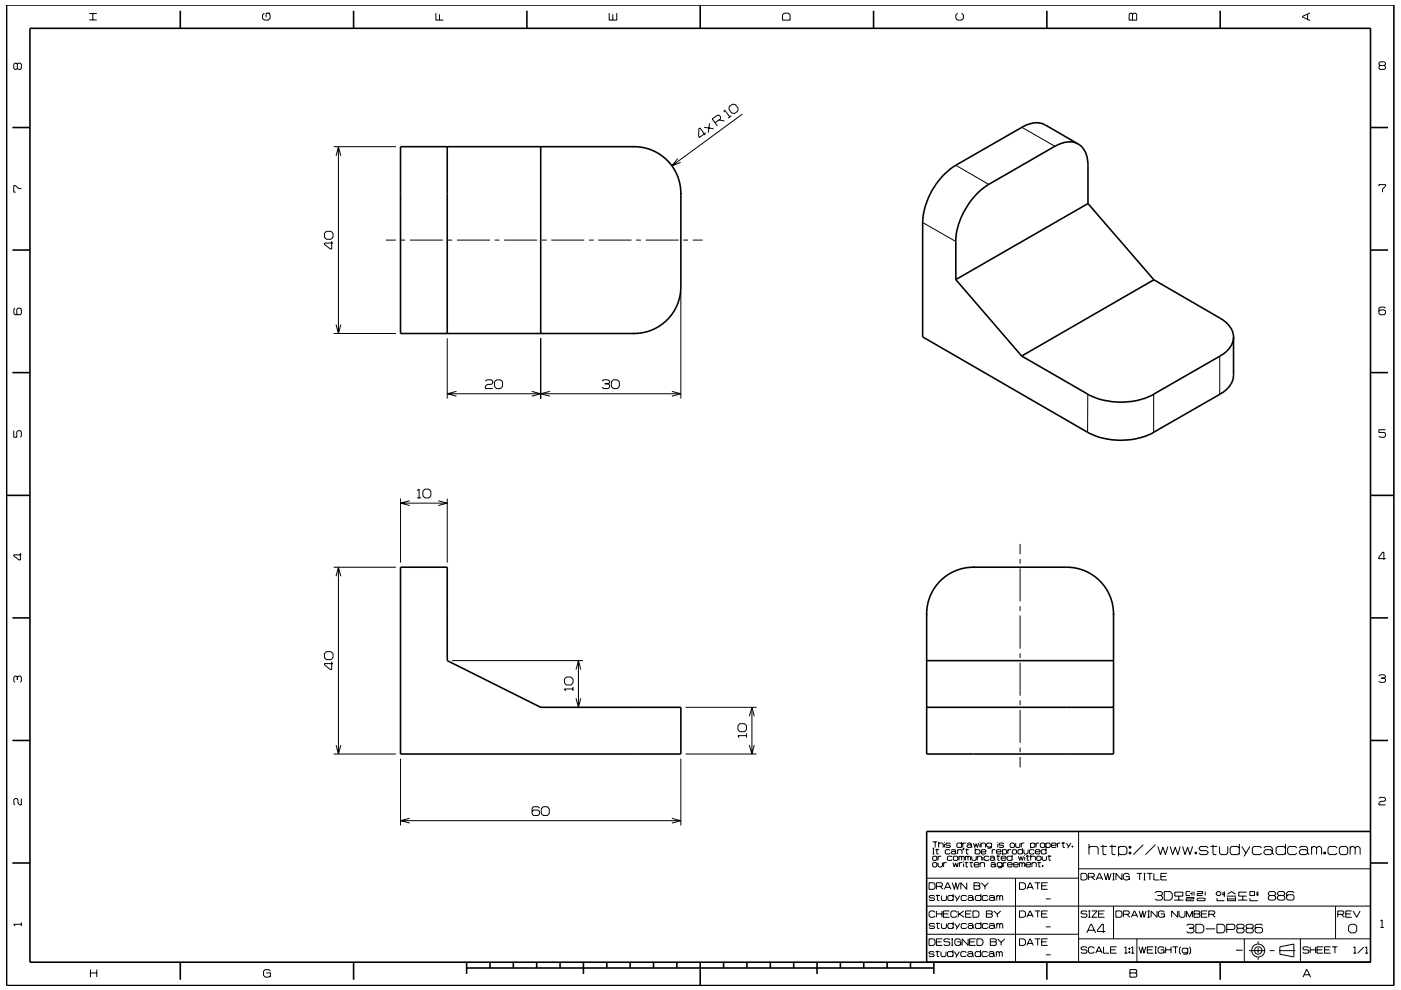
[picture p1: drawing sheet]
<svg xmlns="http://www.w3.org/2000/svg" width="297mm" height="210mm" viewBox="0 0 297 210" stroke-linecap="round" stroke-linejoin="round" font-family="sans-serif">
<g fill="none" stroke="#000" stroke-width=".21">
<path d="M3.7 13.6l-.3-.2h-.2l-.3 .2v.9l.3 .2 .5-.2M3.7 13.6l.2-.2h.4l.2 .2v.9l-.2 .2h-.4l-.2-.2M3.7 13.6v.9M18.9 4.2h1.6M18.9 2.9h1.6M19.7 2.9v1.3M56 2.8l-.3 .4v.7l.3 .4h.9l.4-.4v-.7l-.4-.4M57.3 2.8h-.9v.9M92.4 2.8v1.5h1.6M93.2 3v1.3M129.2 2.8v1.5h1.6v-1.5M129.9 3v1.3"/>
<path d="M166.3 2.8h.8l.4 .4v1.1h-1.6v-1.1zM203 2.8l-.4 .4v.7l.4 .4h.9l.4-.4v-.7l-.4-.4M239.6 2.8h.3l.2 .2 .3-.2h.3l.3 .2v1.3h-1.6v-1.3zM240.1 3v1.3M277.2 3v1.1M277.7 2.7l-1.6 .8v.1l1.6 .8M292.6 13.9l-.2-.3v-.2l.2-.3h.9l.2 .3v.2l-.2 .3M292.6 13.9l-.2 .2v.4l.2 .2h.9l.2-.2v-.4l-.2-.2M292.6 13.9h.9M70.7 31.1h13.2M71.2 33.1l.6-2 .5 2M71.8 31.1v39.6"/>
<path d="M143.7 33.7l-1.2 1.5 1.8-.7M149.3 27l2 .3M149.6 28.1l-1.3 1.1-.2-.3 .1-1.6 .2-.2 1.1 1.5M150.4 26.2l-.2 1.9M151.6 26l1.1-.8 .1-.4-.3-.3-.4-.1-1.1 .8 1.1 1.5M152.4 25.4l1.2 .2M153.5 23.8l.1-.5 1.1 1.5M154.6 22.6l.7-.5 .6 .1 .6 .8-.1 .6-.7 .5-.6-.1-.5-.8zM155.1 24.5l-.7 .6M157.4 24.2l-14.9 11M202.6 35.1l7 4M216.7 27l6.9 4"/>
<path d="M292.4 39.5v-.3h1.3v.3l-.6 .6v.7M4.5 40h-.6l-.6-.6h-.4v1.4h.4M69.2 49.1h1l.4 .4v.8l-.4 .5h-1l-.4-.5v-.8zM70.3 51.1v1.7h-.2l-1.3-.9v-.3h1.8M81.8 50.9h2.1M84.9 50.9h1M86.9 50.9h7M94.9 50.9h1M96.9 50.9h7M104.9 50.9h1M106.9 50.9h7M114.9 50.9h1"/>
<path d="M116.9 50.9h7M124.9 50.9h1M126.9 50.9h7M134.9 50.9h1M136.9 50.9h7M144.9 50.9h1M146.9 50.9h2.1M195.6 47.2l7 4M3.2 65.4l-.3 .2v.9l.3 .3h1.1l.2-.3v-.9l-.2-.2h-.5l-.2 .2v.9l.2 .3M70.7 70.7h13.2M71.2 68.8l.6 1.9 .5-1.9M94.8 71.8v12.7"/>
<path d="M114.6 71.8v12.7M144.4 61.8v22.7M258.6 75.6v8M293.7 65.4l-.2-.3h-.9l-.2 .3v1.1l.2 .3h.9l.2-.3v-.5l-.2-.3h-.9l-.2 .3M2.9 91.3v1.4h.7v-1.1l.2-.3h.5l.2 .3v.9l-.2 .2M94.8 83.5h49.6M96.8 83l-2 .5 2 .5M102.9 80.9l.3-.3h1l.3 .3v.4l-.3 .2h-.9l-.4 .5v.4h1.6M104.9 81l.4-.4h.8l.4 .4v1l-.4 .4h-.8l-.4-.4zM112.7 83l1.9 .5-1.9 .5M116.6 83l-2 .5 2 .5M127.7 80.9l.3-.3h.9l.3 .3v.2l-.3 .3"/>
<path d="M128.2 81.4h.7M128.9 81.4l.3 .3v.4l-.3 .3h-.9l-.3-.3M129.6 81l.4-.4h.9l.4 .4v1l-.4 .4h-.9l-.4-.4zM142.5 83l1.9 .5-1.9 .5M230.6 83.6v8.1M244.6 83.6v8.1M293.7 91.1h-1.3v.6h1.1l.2 .3v.5l-.2 .2h-.9l-.2-.2M4.3 117.3v1.5h-.2l-1.2-.9v-.2h1.6M84.9 105.7v13.6M84.9 106.7h9.9M86.9 106.2l-2 .5 2 .5M88.4 104l.5-.2v1.8"/>
<path d="M88.4 105.6h.9M89.7 104.2l.4-.4h.8l.5 .4v.9l-.5 .5h-.8l-.4-.5zM92.9 106.2l1.9 .5-1.9 .5M94.8 105.7v13.6M216.3 115.4v2.2M216.3 118.6v.9M293.8 118.5h-1.5v-.3l.9-1.1h.2v1.6M69.2 138.2h1l.4 .4v.9l-.4 .4h-1l-.4-.4v-.9zM70.7 120.3h13.2M71.2 122.2l.6-1.9 .5 1.9M71.8 120.3v39.6M216.3 120.6v6.9"/>
<path d="M216.3 128.6v1M216.3 130.6v7M216.3 138.6v1M3.7 143.6l-.3-.2h-.2l-.3 .2v.9l.3 .2M3.7 143.6l.2-.2h.4l.2 .2v.9l-.2 .2M3.7 143.6v.6M70.3 140.3v1.7h-.2l-1.3-1v-.2h1.8M70.7 159.9h13.2M71.2 158l.6 1.9 .5-1.9M95.8 140.1h27.8M119.7 144l.4-.4h1l.4 .4v.9l-.4 .4h-1l-.4-.4zM121.5 146.1h-1.8l.2 .4"/>
<path d="M121.5 145.7v.8M122.1 148.1l.5 1.9 .5-1.9M122.1 142l.5-1.9 .5 1.9M122.6 140.1v9.9M145.4 159.9h15M145.4 150h15M156.8 153.5h1.1l.4 .4v.9l-.4 .4h-1.1l-.3-.4v-.9zM158.3 156h-1.8l.2 .5M158.3 155.6v.9M158.9 151.9l.5-1.9 .5 1.9M158.9 158l.5 1.9 .5-1.9M159.4 150v9.9"/>
<path d="M216.3 140.5v7.1M216.3 148.5v1.1M216.3 150.6v7M216.3 158.6v.9M292.4 143.4l.2-.3h.9l.2 .3v.2l-.2 .2M292.9 143.8h.6M293.5 143.8l.2 .3v.4l-.2 .2h-.9l-.2-.2M4.5 169.4v1.3h-.3l-.4-.4v-.7l-.2-.2h-.4l-.3 .2v.9l.3 .2M84.9 160.9v14.2M84.9 174.1h59.5M86.9 173.6l-2 .5 2 .5M114.4 171.4l-.3-.3h-1l-.3 .3v1.3l.3 .3h1l.3-.3v-.6l-.3-.3h-1l-.3 .3"/>
<path d="M114.8 171.5l.4-.4h.8l.5 .4v1l-.5 .5h-.8l-.4-.5zM142.5 173.6l1.9 .5-1.9 .5M144.4 160.9v14.2M197.7 178.6h1M197.7 179.9h.4M197.9 179.9v1.2M198.3 178.6v1.1M198.6 180v1.1h.4M199 179l.2-.2h.6l.2 .2v.7M199 178.6v1.1M200.2 178.6v.1M200.2 179v.7"/>
<path d="M201.5 179l-.2-.2h-.6l-.2 .3 .2 .2h.6l.2 .3-.2 .1h-.6l-.2-.1M203.9 179l-.2-.2h-.7l-.1 .2v.6l.1 .1h.7l.2-.1M203.9 178.6v1.1M204.1 178.8v.9M204.2 179.9h.2l-.2 .4zM204.3 179.9l-.1 .4M204.8 178.8h-.5l-.2 .2M204.9 180v1.1h.4M205 179l.2-.2h.6l.2 .2v.6M206 179.4l-.2-.2h-.6l-.2 .2 .2 .3h.6l.2-.1M206 179.6l.1 .1M206.4 178.8l.3 .9 .3-.8 .2 .8 .3-.9"/>
<path d="M206.8 179.9v1.2M207.8 178.6v.1M207.8 179v.7M208 179l.2-.2h.5l.3 .2v.7M208 178.8v.9M210.2 179l-.2-.2h-.6l-.2 .2v.4l.2 .3h.6l.2-.3M210.2 178.8v.9l-.2 .2h-.6M211.5 178.6v.1M211.5 179v.7M212.8 179l-.2-.2h-.6l-.2 .3 .2 .2h.6l.2 .3-.2 .1h-.6l-.2-.1M214.3 178.8h.6l.2 .2v.6l-.2 .1h-.6l-.1-.1v-.6zM215.3 178.8v.8l.2 .1h.6l.1-.1v-.8"/>
<path d="M216.3 160.6v2.2M216.5 178.8v.9M216.8 179.9v1.2M217.2 178.8h-.5l-.2 .2M218.5 179l.2-.2h.5l.2 .2v.6l-.2 .1h-.5l-.2-.1M218.5 178.8v1.1M219.7 178.8v.9M220.3 178.8h-.5l-.1 .2M220.6 179l.2-.2h.5l.2 .2v.6l-.2 .1h-.5l-.2-.1zM221.7 179l.3-.2h.5l.2 .2v.6l-.2 .1h-.5l-.3-.1M221.7 178.8v1.1M221.8 179.9v1.2"/>
<path d="M222.9 179.3h1l-.1-.5h-.7l-.2 .2v.6l.2 .1h.7l.1-.1M224.2 178.8v.9M224.8 178.8h-.4l-.2 .2M225.1 178.8h.7M225.4 178.6v1.1h.4M226.1 178.8l.5 .8M227 178.8l-.6 1.1M227.3 179.4h.2v.3h-.2zM227.4 179.4v.3M228.7 176.4v27.7M230.9 179.9l.3-.4h1.3l.3 .4v1.4M230.9 179v2.3"/>
<path d="M233.3 179.5h1.4M233.8 179.2v1.9l.2 .2h.6M235.2 179.5h1.4M235.8 179.2v1.9l.2 .2h.5M237.1 179.9l.4-.4h1l.4 .4v1l-.4 .4h-1l-.4-.4M237.1 179.5v2.1M239.4 179.5h.4v.4h-.4zM239.6 179.5v.4M242.4 179.2l-2.1 2.1M245 179.2l-2.1 2.1M245.5 179.5l.5 1.8 .5-1.6 .6 1.6 .5-1.8M248.1 179.5l.5 1.8 .6-1.6 .5 1.6 .5-1.8"/>
<path d="M250.7 179.5l.5 1.8 .6-1.6 .5 1.6 .6-1.8M256.2 179.9l-.4-.4h-1.2l-.4 .4 .4 .5h1.2l.4 .5-.4 .4h-1.2l-.4-.4M256.6 179.5h1.5M257.2 179.2v1.9l.1 .2h.6M258.6 179.5v1.4l.3 .4h1.1l.3-.4v-1.4M262.8 179.9l-.4-.4h-1.2l-.4 .4v1l.4 .4h1.2l.4-.4M262.8 179v2.3M263.3 179.5l.9 1.4M265 179.5l-1.2 2.1M267.5 179.9l-.4-.4h-1.2l-.4 .4v1l.4 .4h1.2l.4-.4M268 179.9l.3-.4h1.1l.3 .4v1M272.5 179.9l-.3-.4h-1.3l-.3 .4v1l.3 .4h1.3l.3-.4"/>
<path d="M272.5 179v2.3M274.9 179.9l-.3-.4h-1.2l-.4 .4v1l.4 .4h1.2l.3-.4M275.5 179.9l.3-.4h1.1l.3 .4v1M278.1 179.9l.3-.4h.4l.3 .4M278.1 179.5v1.8M279.1 179.9l.4-.4h.3l.4 .4v1.4M279.1 179.9v1.4M283.5 179.9l-.4-.4h-1.2l-.3 .4v1l.3 .4h1.2l.4-.4M284 179.9l.3-.4h1.1l.3 .4v1l-.3 .4h-1.1l-.3-.4zM286.3 179.9l.3-.4h.3l.4 .4M286.3 179.5v1.8M287.3 179.9l.4-.4h.3l.4 .4v1.4"/>
<path d="M287.3 179.9v1.4M292.4 169.4l.2-.3h.9l.2 .3v.3l-.2 .3h-.8l-.3 .3v.4h1.3M4.5 195.7v.7M4.5 196h-1.6l.3 .4M196.5 198.2h32.2M196.5 192.2h94.1M196.6 186.3h32.1M197 199.1h.9l.3 .4v.7l-.3 .3h-.9zM197 187.2h.9l.3 .4v.7l-.3 .3h-.9zM197.7 181.1h.4M197.7 181.8l.2-.2h.6l.1 .2v.5l-.1 .2h-.6l-.2-.2zM197.7 183.1l.2-.1h.6l.1 .1v.6l-.1 .2h-.6l-.2-.2z"/>
<path d="M198.2 190.2l-.2-.3h-.8l-.2 .3 .2 .3h.8l.2 .3-.2 .2h-.8l-.2-.2M198.2 196.1l-.2-.2h-.8l-.2 .2 .2 .3h.8l.2 .2-.2 .3h-.8l-.2-.2M198.2 193.5l-.2-.3h-.7l-.3 .3v.8l.3 .3h.7l.2-.3M198.3 180.2h.8M198.5 189.9h.8M198.5 195.9h.8M198.5 188h1.1l.2-.2v-.4l-.2-.2h-1.1v1.4M198.5 199.8h1.1M198.5 193.2v1.4M198.5 193.8h1.2M198.7 189.7v1.2l.5 .1M198.7 195.7v1.1l.5 .1"/>
<path d="M198.9 183v.7l.2 .2h.5l.2-.2v-.7M198.9 181.6v.9M199.3 188l.6 .6M199.6 181.6h-.5l-.2 .2M199.6 189.9v.9l.2 .2h.6l.3-.2v-.9M199.6 195.9v.8l.2 .2h.6l.3-.2v-.8M199.7 193.2v1.4M199.8 199.1h-1.3v1.4h1.3M200 193.8h1.1M200.1 183v.9M200.2 188.6l.7-1.4h.1l.6 1.4M200.4 188.2h1"/>
<path d="M200.7 183h-.5l-.1 .1M201.3 193.2h-1.3v1.4h1.3M201.4 199.3l-.2-.2h-.9l-.2 .5 .2 .2h.9l.2 .2v.3l-.2 .2h-.9l-.2-.2M201.4 180.4l-.1-.2h-.7l-.2 .2v.5l.2 .2h.7l.1-.2M201.7 180.4l.2-.2h.5l.2 .2v.5M201.7 199.1h.4M201.9 199.1v1.4M201.9 187.2l.5 1.4 .2-1.4 .4 1.4 .4-1.4M201.9 181.8l-.2-.2h-.7l-.1 .2v.5l.1 .2h.7l.2-.2M202.1 183l.2 .9 .3-.9 .3 .9 .3-.9M202.1 190.2l-.2-.3h-.7l-.2 .3v.6l.2 .2h.7l.2-.2M202.1 196.1l-.2-.2h-.7l-.2 .2v.6l.2 .2h.7l.2-.2"/>
<path d="M202.1 189.6v1.4M202.1 195.6v1.3M202.1 181.8l.2-.2h.6l.2 .2v.5l-.2 .2h-.6l-.2-.2zM202.4 189.9l.5 .9M202.4 195.9l.5 .8M202.6 180.8l-.2-.2h-.5l-.2 .2 .2 .3h.5l.2-.2M202.6 180.9l.2 .2M202.9 193.5l-.3-.3h-.7l-.3 .3v.8l.3 .3h.7l.3-.3M202.9 199.8h.8v.7M203 180.4l.2-.2h.6l.2 .2v.7M203 180.2v.9M203.2 193.2v1.4"/>
<path d="M203.3 181.8l.2-.2 .4 .2M203.3 181.6v.9M203.4 193.8l1 .8M203.4 183v.9M203.5 189.9l-.8 1.3M203.5 195.9l-.8 1.2M203.7 199.5l-.3-.4h-.7l-.3 .4v.7l.3 .3h.7l.3-.3M203.9 181.8v.7M203.9 181.8l.1-.2 .4 .2v.7M204 183h-.4l-.2 .1M204.3 182.7v.2M204.3 183.1v.8"/>
<path d="M204.3 193.2l-1.1 .8M204.6 183h.7M204.7 180.2h.7M204.7 181.6v.9M204.7 181.8l.1-.2 .4 .2M204.7 193.8h1.1M204.8 182.8v1l.4 .1M204.9 190.2l-.2-.3h-.7l-.2 .3v.6l.2 .2h.7l.2-.2M204.9 196.1l-.2-.2h-.7l-.2 .2v.6l.2 .2h.7l.2-.2M205 187.2v1.4l-1.3-1.4v1.4M205.2 190.2l.2-.3h.7l.2 .3v.6M205.2 196.1l.2-.2h.7l.2 .2v.6"/>
<path d="M205.2 181.8v.7M205.2 181.8l.2-.2 .4 .2v.7M205.3 199.1v1.4l-1.3-1.4v1.4M205.6 183h.7M205.6 199.8h1M205.9 182.8v1l.3 .1M206 193.2h-1.3v1.4h1.3M206 181.6v.7l.2 .2h.6l.2-.2v-.7M206.3 193.2h1l.3 .3v.8l-.3 .3h-1zM206.3 190.6l-.2-.2h-.7l-.2 .2 .2 .4h.7l.2-.2M206.3 196.5l-.2-.2h-.7l-.2 .2 .2 .4h.7l.2-.2M206.3 190.8l.2 .2"/>
<path d="M206.3 196.7l.2 .2M206.5 187.2h1.1l.2 .2-.2 .5 .2 .2v.3l-.2 .2h-1.1zM206.5 187.9h1.1M206.5 183.4h1.1l-.2-.4h-.7l-.2 .1v.6l.2 .2h.7l.2-.2M206.8 180.4l.1-.2h.7l.2 .2v.5l-.2 .2h-.7l-.1-.2M206.8 199.1h-1.2v1.4h1.2M207.1 199.1h1l.3 .4v.7l-.3 .3h-1zM207.2 181.8l.2-.2h.5l.2 .2v.7M207.2 181.6v.9M207.8 183.1l.2-.1h.6l.1 .1v.8M207.8 183v.9M208 190.2l-.2-.3h-.8l-.2 .3v.6l.2 .2h.8l.2-.2"/>
<path d="M208 196.1l-.2-.2h-.8l-.2 .2v.6l.2 .2h.8l.2-.2M208 189.6v1.4M208 195.6v1.3M208 180.7h1v-.3l-.2-.2h-.6l-.2 .2v.5l.2 .2h.6l.2-.2M208.1 187.2l.7 .8M208.4 181.3v.2M208.4 181.8v.7M208.8 188v.6M209.1 193.2h1.1l.2 .2-.2 .4 .2 .2v.3l-.2 .3h-1.1zM209.1 193.8h1.1M209.5 190.2l-.3-.3h-.7l-.2 .3v.6l.2 .2h.7l.3-.2M209.5 196.1l-.3-.2h-.7l-.2 .2v.6l.2 .2h.7l.3-.2"/>
<path d="M209.5 187.2l-.7 .8M209.7 181.8l-.2-.2h-.7l-.1 .2v.5l.1 .2h.7l.2-.2M209.7 190.2l.3-.3h.6l.2 .3v.6M209.7 196.1l.3-.2h.6l.2 .2v.6M209.9 181.8l.2-.2h.5l.3 .2v.5M210 199.1h1l.2 .2-.2 .5 .2 .2v.3l-.2 .2h-1zM210 199.8h1M210.1 183.1l.2-.1h.5l.2 .1v.6M210.4 180.2v.9M210.7 193.2l.8 .7M210.8 190.6l-.2-.2h-.6l-.3 .2v.2l.3 .2h.6l.2-.2M210.8 196.5l-.2-.2h-.6l-.3 .2v.2l.3 .2h.6l.2-.2"/>
<path d="M210.8 190.8l.2 .2M210.8 196.7l.2 .2M210.9 182.2l-.3-.3h-.5l-.2 .3 .2 .3h.5l.3-.2M210.9 182.3l.1 .2M211 183.5l-.2-.2h-.5l-.2 .2 .2 .4h.5l.2-.2M211 183.7l.2 .2M211 180.2h-.4l-.2 .2M211.3 181.6h.7M211.3 180.7h1l-.2-.5h-.6l-.2 .2v.5l.2 .2h.6l.2-.2M211.3 190.2l.2-.3 .5 .3M211.3 189.9v1.1M211.3 195.9v1"/>
<path d="M211.3 196.1l.2-.2 .5 .2M211.5 193.9v.7M211.5 199.1l.8 .8M211.6 181.4v1l.3 .1M212 190.2l.2-.3 .4 .3v.8M212 190.2v.8M212 196.1v.8M212 196.1l.2-.2 .4 .2v.8M212.2 193.2l-.7 .7M212.3 182h1v-.2l-.2-.2h-.6l-.2 .2v.5l.2 .2h.6l.2-.2M212.3 199.9v.6M212.5 183.1l-.2-.1h-.7l-.2 .1v.5l.2 .2h.7l.2-.2"/>
<path d="M212.5 183v.9l-.2 .2h-.7M212.6 180.4l.1-.2h.6l.1 .2v.5l-.1 .2h-.6l-.1-.2M212.6 180.2v1.1M212.7 183v.9M213 199.1l-.7 .8M213.4 183h-.5l-.2 .1M213.6 183.4h1l-.1-.4h-.7l-.2 .1v.6l.2 .2h.7l.1-.2M213.7 180.2v.9M214.4 180.2h-.5l-.2 .2M214.6 181.8l-.2-.2h-.7l-.2 .2v.5l.2 .2h.7l.2-.2M214.6 181.3v1.2M214.6 180.4l.2-.2h.5l.2 .2v.5l-.2 .2h-.5l-.2-.2z"/>
<path d="M214.9 183.4h1l-.2-.4h-.6l-.2 .1v.6l.2 .2h.6l.2-.2M215.3 186.3v17.8M215.9 181.6l.3 .9 .2-.8 .3 .8 .3-.9M216.2 183v.9M216.2 183.1l.2-.1 .3 .1M216.2 199.1h.9l.3 .4v.7l-.3 .3h-.9zM216.2 187.2h.9l.3 .4v.7l-.3 .3h-.9zM216.2 193.2h.9l.3 .3v.8l-.3 .3h-.9zM216.7 183.1l.2-.1 .4 .1v.8M216.7 183.1v.8M216.8 180.4l-.2-.2h-.6l-.2 .2v.5l.2 .2h.6l.2-.2M217.1 180.2v.7l.2 .2h.5l.2-.2v-.7"/>
<path d="M217.3 181.3v.2M217.3 181.8v.7M217.5 183.4h1l-.1-.4h-.7l-.2 .1v.6l.2 .2h.7l.1-.2M217.5 181.6h.8M217.7 194.6l.7-1.4 .7 1.4M217.7 188.6l.7-1.4 .7 1.4M217.8 181.4v1l.4 .1M217.9 194.1h1M217.9 188.2h1M218.5 181.8l.2-.2h.6l.2 .2v.7M218.5 181.3v1.2M218.8 183.1l.2-.1h.5l.2 .1v.8"/>
<path d="M218.8 183v.9M219.2 180.4l-.1-.2h-.7l-.2 .2v.5l.2 .2h.7l.1-.2M219.4 199.1h1.2M219.4 193.2h1.2M219.4 187.2h1.2M219.5 180.7h1l-.2-.5h-.6l-.2 .2v.5l.2 .2h.6l.2-.2M219.8 181.8l.2-.2h.5l.2 .2v.5l-.2 .2h-.5l-.2-.2zM220 183h.7M220 187.2v1.4M220 193.2v1.4M220 199.1v1.4M220.3 182.8v1l.3 .1"/>
<path d="M220.8 199.8h1.1M220.8 193.8h1.1M220.8 187.9h1.1M221 183.6h.1v.2h-.1zM221 181.6v.7l.1 .2h.6l.2-.2v-.7M221.1 183.6v.2M221.7 196.6h1.1M221.7 190.7h1.1M221.8 180.4l-.2-.2h-.6l-.2 .2v.5l.2 .2h.6l.2-.2M222.1 199.1h-1.3v1.4h1.3M222.1 187.2h-1.3v1.4h1.3M222.1 193.2h-1.3v1.4h1.3"/>
<path d="M222.1 181.6h.8M222.4 181.4v1l.4 .1M228.7 199.1h61.9M228.7 184.3h61.9M229.2 185.2h.9l.4 .4v.7l-.4 .3h-.9zM230.4 197.9l.9-1.9h.1l.9 1.9M230.5 193.4l-.2-.2h-.9l-.2 .2 .2 .4h.9l.2 .2v.3l-.2 .3h-.9l-.2-.3M230.7 197.3h1.3M230.8 186h1l.2-.2v-.3l-.2-.3h-1v1.4M230.8 193.2h.4M230.8 194.6h.4M231 193.2v1.4"/>
<path d="M231.5 186l.6 .6M231.5 193.2h1.1l-1.1 1.4h1.1M232.4 186.6l.6-1.4h.2l.6 1.4M232.6 186.2h1M232.9 193.8h1.1M234.1 185.2l.4 1.4 .4-1.4 .3 1.4 .4-1.4M234.2 193.2h-1.3v1.4h1.3M234.4 197.6h-1.7v-.3l.9-1.3h.3v1.9M235.9 185.2h.4M235.9 186.6h.4M236.1 185.2v1.4M236.1 192.2v6.9"/>
<path d="M236.6 193.2h1l.3 .3v.8l-.3 .3h-1zM237.9 185.2v1.4l-1.3-1.4v1.4M238.2 193.9h1l.2-.2v-.3l-.2-.2h-1v1.4M238.7 185.9h.7v.7M238.9 193.9l.7 .7M239.4 180.8h.4v.3h-.4zM239.4 185.6l-.3-.4h-.6l-.3 .4v.7l.3 .3h.6l.3-.3M239.6 180.8v.3M239.9 194.6l.6-1.4 .7 1.4M240.1 194.1h.9M241 185.2h1.1M241 199.1v5"/>
<path d="M241.5 193.2l.4 1.4 .4-1.4 .3 1.4 .4-1.4M241.6 185.2v1.4M242.5 185.2h.4M242.5 186.6h.4M242.7 185.2v1.4M243.2 185.2h1.1M243.3 193.2h.5M243.3 194.6h.5M243.5 193.2v1.4M243.8 185.2v1.4M244.6 185.2v1.4h1.2M244.9 189.4l.3-.3h1l.3 .3v.2l-.3 .3"/>
<path d="M245.3 193.2v1.4l-1.2-1.4v1.4M245.4 189.9h.8M246.1 193.8h.8v.8M246.1 185.9h1.1M246.2 189.9l.3 .3v.5l-.3 .2h-1l-.3-.2M246.8 189.1h1.3l.4 .4v1l-.4 .4h-1.3zM246.9 193.5l-.4-.3h-.6l-.3 .3v.8l.3 .3h.6l.4-.3M247.4 185.2h-1.3v1.4h1.3M248.9 190.9h2M249.1 189.2h1.7v.9h-1.7zM249.7 193.2v1.4l-1.3-1.4v1.4M249.9 190.1v.8"/>
<path d="M250 193.2v1.1l.3 .3h.6l.3-.3v-1.1M251.5 190.4h1.6v.3h-1.6v.3h1.6M251.5 194.6v-1.4l.7 1.4 .6-1.4v1.4M251.6 196.3l.3-.3h1l.3 .3v.3l-.3 .3M252.1 196.9h.8M252.3 189.1h-.8v.8h.8M252.3 189.5h.4M252.7 189.1v.8M252.9 196.9l.3 .2v.5l-.3 .3h-1l-.3-.3M253.1 193.2h1.1l.2 .2-.2 .4 .2 .3v.2l-.2 .3h-1.1zM253.1 193.8h1.1M253.2 189.1v.8"/>
<path d="M253.4 180.8h.3v.3h-.3zM253.5 196h1.3l.4 .5v.9l-.4 .5h-1.3zM253.5 180.8v.3M253.8 189.1h1.2v.4h-1.2v.4h1.2M254 190.5h1.4l.1 .4-.1 .1h-1.4l-.2-.1zM254.7 193.8h1.1M255.5 189.1v.8M255.6 197h2M256 193.2h-1.3v1.4h1.3M256.3 193.9h1l.3-.2v-.3l-.3-.2h-1v1.4M257 193.9l.6 .7M258 196h1.3l.4 .5v.9l-.4 .5h-1.3z"/>
<path d="M258 190.5v.5h1.6M258.1 189.1h.5l.3 .3v.2l-.3 .3h-.5l-.2-.3v-.2zM259.1 189.4h.5M259.1 189.8h.5M259.6 189.1v1.1M260.1 190.1h2M260.1 197.1h1.4l.3-.2v-.6l-.3-.3h-1.4v1.9M260.3 190.7h1.7M260.3 190.4v.6h1.7v-.6M260.3 189.6l.8-.5 .9 .5M262.5 196.9l-.3 .2v.5l.3 .3h1l.3-.3v-.5l-.3-.2M262.5 196.9l-.3-.3v-.3l.3-.3h1l.3 .3v.3l-.3 .3"/>
<path d="M262.5 196.9h1M262.5 190.9h2M263.5 190.1v.8M263.8 199.1v5M264.3 189.2h-1.7v.9h1.7M264.5 196.9l-.3-.3v-.3l.3-.3h.9l.3 .3v.3l-.3 .3M264.5 196.9h.9M264.5 196.9l-.3 .2v.5l.3 .3h.9l.3-.3v-.5l-.3-.2M265 189.1h1v.8h-1zM265 190.5v.5h1.7M266.3 189.4h.4M266.3 189.8h.4"/>
<path d="M266.7 189.1v1M266.7 199.6v.5M267.7 196.3l-.3-.3h-1l-.3 .3v1.3l.3 .3h1l.3-.3v-.6l-.3-.3h-1l-.3 .3M269.2 189.9h1M269.2 189.9l-.3-.3v-.2l.3-.3h1l.3 .3v.2l-.3 .3M269.2 189.9l-.3 .3v.5l.3 .2h1l.3-.2v-.5l-.3-.3M269.7 180.6l-.3-.4h-1.1l-.3 .4v.3l.3 .4h1.1l.3-.4M269.7 180.9l.4 .4M271.1 189.9h1M271.1 189.9l-.3-.3v-.2l.3-.3h1l.3 .3v.2l-.3 .3M271.1 189.9l-.3 .3v.5l.3 .2h1l.3-.2v-.5l-.3-.3M274.4 189.4l-.3-.3h-1l-.3 .3v1.3l.3 .2h1l.3-.2v-.6l-.3-.3h-1l-.3 .3"/>
<path d="M275.7 199.1v5M277.2 180.6l-.3-.4h-1.1l-.3 .4v.3l.3 .4h1.1l.3-.4M277.2 180.9l.4 .4M280.7 180.8h.3v.3h-.3zM280.9 180.8v.3M283.2 192.2v6.9M283.6 193.9h1.1l.2-.2v-.3l-.2-.2h-1.1v1.4M284.4 193.9l.6 .7M285.3 193.8h1.1M285.9 196.5l.5-.5h.8l.5 .5v.9l-.5 .5h-.8l-.5-.5zM286.6 193.2h-1.3v1.4h1.3M286.9 193.2l.8 1.4 .7-1.4"/>
<path d="M292.7 195.4l.3-.3v1.6M292.7 196.7h.7M19.2 206.4h1.3M19.2 205.7v1.6M20.5 205.7v1.6M56.5 206.4h.9v.9M57.4 206l-.4-.4h-.8l-.3 .4v.9l.3 .4h.8l.4-.4M198.1 202l-.2-.2h-.8l-.2 .2 .2 .3h.8l.2 .3-.2 .3h-.8l-.2-.2M198.4 201.8h.8M198.7 201.6v1.2l.4 .1M199.5 201.8v.9l.2 .2h.7l.2-.2v-.9M201.7 200.5h.4"/>
<path d="M202.1 202l-.3-.2h-.7l-.2 .2v.7l.2 .2h.7l.3-.2M202.1 201.5v1.4M202.3 201.8l.6 .9M203.4 201.8l-.8 1.3M204.9 202l-.3-.2h-.7l-.2 .2v.7l.2 .2h.7l.3-.2M205.1 202.1l.3-.3h.6l.2 .3v.6M206.2 202.5l-.2-.2h-.6l-.3 .2v.2l.3 .2h.6l.2-.2M206.2 202.7l.3 .2M207.9 202.1l-.2-.3h-.7l-.2 .3v.6l.2 .2h.7l.2-.2M207.9 201.5v1.4M209.4 202.1l-.2-.3h-.8l-.2 .3v.6l.2 .2h.8l.2-.2M209.7 202.1l.2-.3h.6l.2 .3v.6"/>
<path d="M210.7 202.5l-.2-.2h-.6l-.2 .2 .2 .4h.6l.2-.2M210.7 202.7l.2 .2M211.2 201.8v1.1M211.2 202.1l.2-.3 .5 .3M211.9 202.1l.2-.3 .4 .3v.8M211.9 202.1v.8M217.7 200.5l.7-1.4 .7 1.4M217.9 200.1h1M221.7 202.5h1.1M230.5 201l-.2-.2h-.9l-.2 .4 .2 .3h.9l.2 .2v.3l-.2 .2h-.9l-.2-.2M232 201.1l-.3-.3h-.6l-.3 .3v.8l.3 .3h.6l.3-.3M232.3 202.2l.7-1.4 .7 1.4"/>
<path d="M232.5 201.8h1M234 200.8v1.4h1.2M235.5 201.5h1M236.7 200.8h-1.2v1.4h1.2M238.4 202.2h.7M238.4 201l.3-.2v1.4M239.3 201.1h.3v.2h-.3zM239.3 201.9h.3v.2h-.3zM239.4 201.1v.2M239.4 201.9v.2M239.6 205.6h1.2l.2 .3-.2 .5 .2 .2v.4l-.2 .3h-1.2zM239.6 206.4h1.2"/>
<path d="M239.9 202.2h.6M239.9 201l.3-.2v1.4M241.5 200.8l.4 1.4 .3-1.4 .3 1.4 .4-1.4M243.2 201.5h1.1M244.5 200.8h-1.3v1.4h1.3M244.8 200.8h.4M244.8 202.2h.4M245 200.8v1.4M246.1 201.5h.7v.7M246.8 201.1l-.3-.3h-.6l-.4 .3v.8l.4 .3h.6l.3-.3M247.1 201.5h1.2M247.1 200.8v1.4"/>
<path d="M248.3 200.8v1.4M248.6 200.8h1.2M249.2 200.8v1.4M250.4 200.8a1.09 1.09 0 0 0 0 1.6M251.8 201.3l-.2-.2h-.7l-.2 .2v.6l.2 .2h.7l.2-.2M251.8 201.1v1.1l-.2 .2h-.7M252.1 200.8a1.1 1.1 0 0 1 0 1.6M262 201.5h1.5M264.8 201.6h3.4M266.7 201.1v1M266.7 203.1v.5M269.2 201.6h1"/>
<path d="M271.2 201.6h3.4M274.3 203l-2.9-.6v-1.6l2.9-.6v2.8M276.3 207.3l.7-1.6h.1l.8 1.6M276.5 206.8h1.1M277.5 201l-.2-.2h-.9l-.2 .4 .2 .3h.9l.2 .2v.3l-.2 .2h-.9l-.2-.2M277.8 201.5h1.1M277.8 200.8v1.4M278.9 200.8v1.4M279.2 201.5h1.1M280.5 200.8h-1.3v1.4h1.3M280.8 201.5h1.1M282.1 200.8h-1.3v1.4h1.3"/>
<path d="M282.4 200.8h1.1M283 200.8v1.4M286.9 202.2h.7M286.9 201l.4-.2v1.4M289.1 200.9l-1.2 1.3M289.4 202.2h.7M289.4 201l.4-.2v1.4"/>
<circle cx="266.8" cy="201.6" r="1.38"/>
<circle cx="266.8" cy="201.6" r=".79"/>
</g>
<g fill="none" stroke="#000" stroke-width=".34">
<path d="M1.4 1.1h294.1v207.9h-294.1zM6.4 6h284.2v198.1h-284.3zM38.2 2.3v3.7M75 2.3v3.7M111.7 2.3v3.7M148.5 1.1v4.9M185.2 2.3v3.7M222 2.3v3.7M258.7 2.3v3.7M2.6 27h3.7M94.8 31.1v39.6M114.6 31.1v39.6"/>
<path d="M228.6 30.6a4.8 4.8 0 0 1 2.1 4.5v8.1M228.6 30.6a5.1 5.1 0 0 0-4.9 .4l-14.2 8.2-1.8 1.3-2 2.3-1.9 3.3-.6 1.6-.5 2-.1 9.6M228.6 30.6l-7-4.1a5 5 0 0 0-4.9 .5l-14.6 8.4-1.7 1.4-1.1 1.2-1.3 1.8-.9 1.6-1 2.5-.5 3v24.6l35.2 20.3 2 .9 1.8 .4 2.5 .3 1.7-.1 2.2-.3 1.8-.5 1.4-.6 14.4-8.3a4.9 4.9 0 0 0 2.9-4v-8.1M290.6 27h3.7M2.6 53h3.7M202.6 59.3l14 16.2M230.7 43.2l-28.1 16.1M230.7 43.2l13.9 16.1M244.6 59.3l-28 16.2M244.6 59.3l14.1 8.2a5 5 0 0 1 2.8 4M290.6 53h3.7M2.6 79h3.7"/>
<path d="M84.9 70.7v-39.6h49.5a9.9 9.9 0 0 1 10 10v-.1v19.8a9.9 9.9 0 0 1-10 9.9h.1M84.9 70.7h49.6M261.5 71.5a4.9 4.9 0 0 1-2.9 4.1l-14.4 8.3-2.9 1-1.5 .3-2.7 .1-3.4-.5-2.6-.9-14.5-8.4M290.6 79h3.7M1.4 105.1h4.9M290.6 105.1h4.9M2.6 131.1h3.7M84.9 120.3h9.9v19.8l19.8 9.9h29.8v9.9h-59.5zM206.4 120.3h19.8a9.9 9.9 0 0 1 9.9 10v-.1v29.7h-39.6v-29.7v.1a9.9 9.9 0 0 1 10-10h-.1M290.6 131.1h3.7M2.6 157.1h3.7M196.5 140.1h39.6"/>
<path d="M196.5 150h39.6M290.6 157.1h3.7M290.6 176.4h-94.1v27.7M2.6 183h3.7M290.6 183h3.7M38.2 204.1v3.7M75 204.1v3.7M98.9 205.3h99.1M98.9 204.1v2.5M103.9 204.1v1.2M108.8 204.1v1.2M113.8 204.1v1.2"/>
<path d="M118.7 204.1v1.2M123.7 204.1v2.5M128.6 204.1v1.2M133.6 204.1v1.2M138.6 204.1v1.2M143.5 204.1v1.2M148.5 204.1v4.9M153.4 204.1v1.2M158.4 204.1v1.2M163.3 204.1v1.2M168.3 204.1v1.2M173.2 204.1v2.5"/>
<path d="M178.2 204.1v1.2M183.1 204.1v1.2M188.1 204.1v1.2M193 204.1v1.2M198 204.1v2.5M222 204.1v3.7M258.7 204.1v3.7"/>
</g>
</svg>
